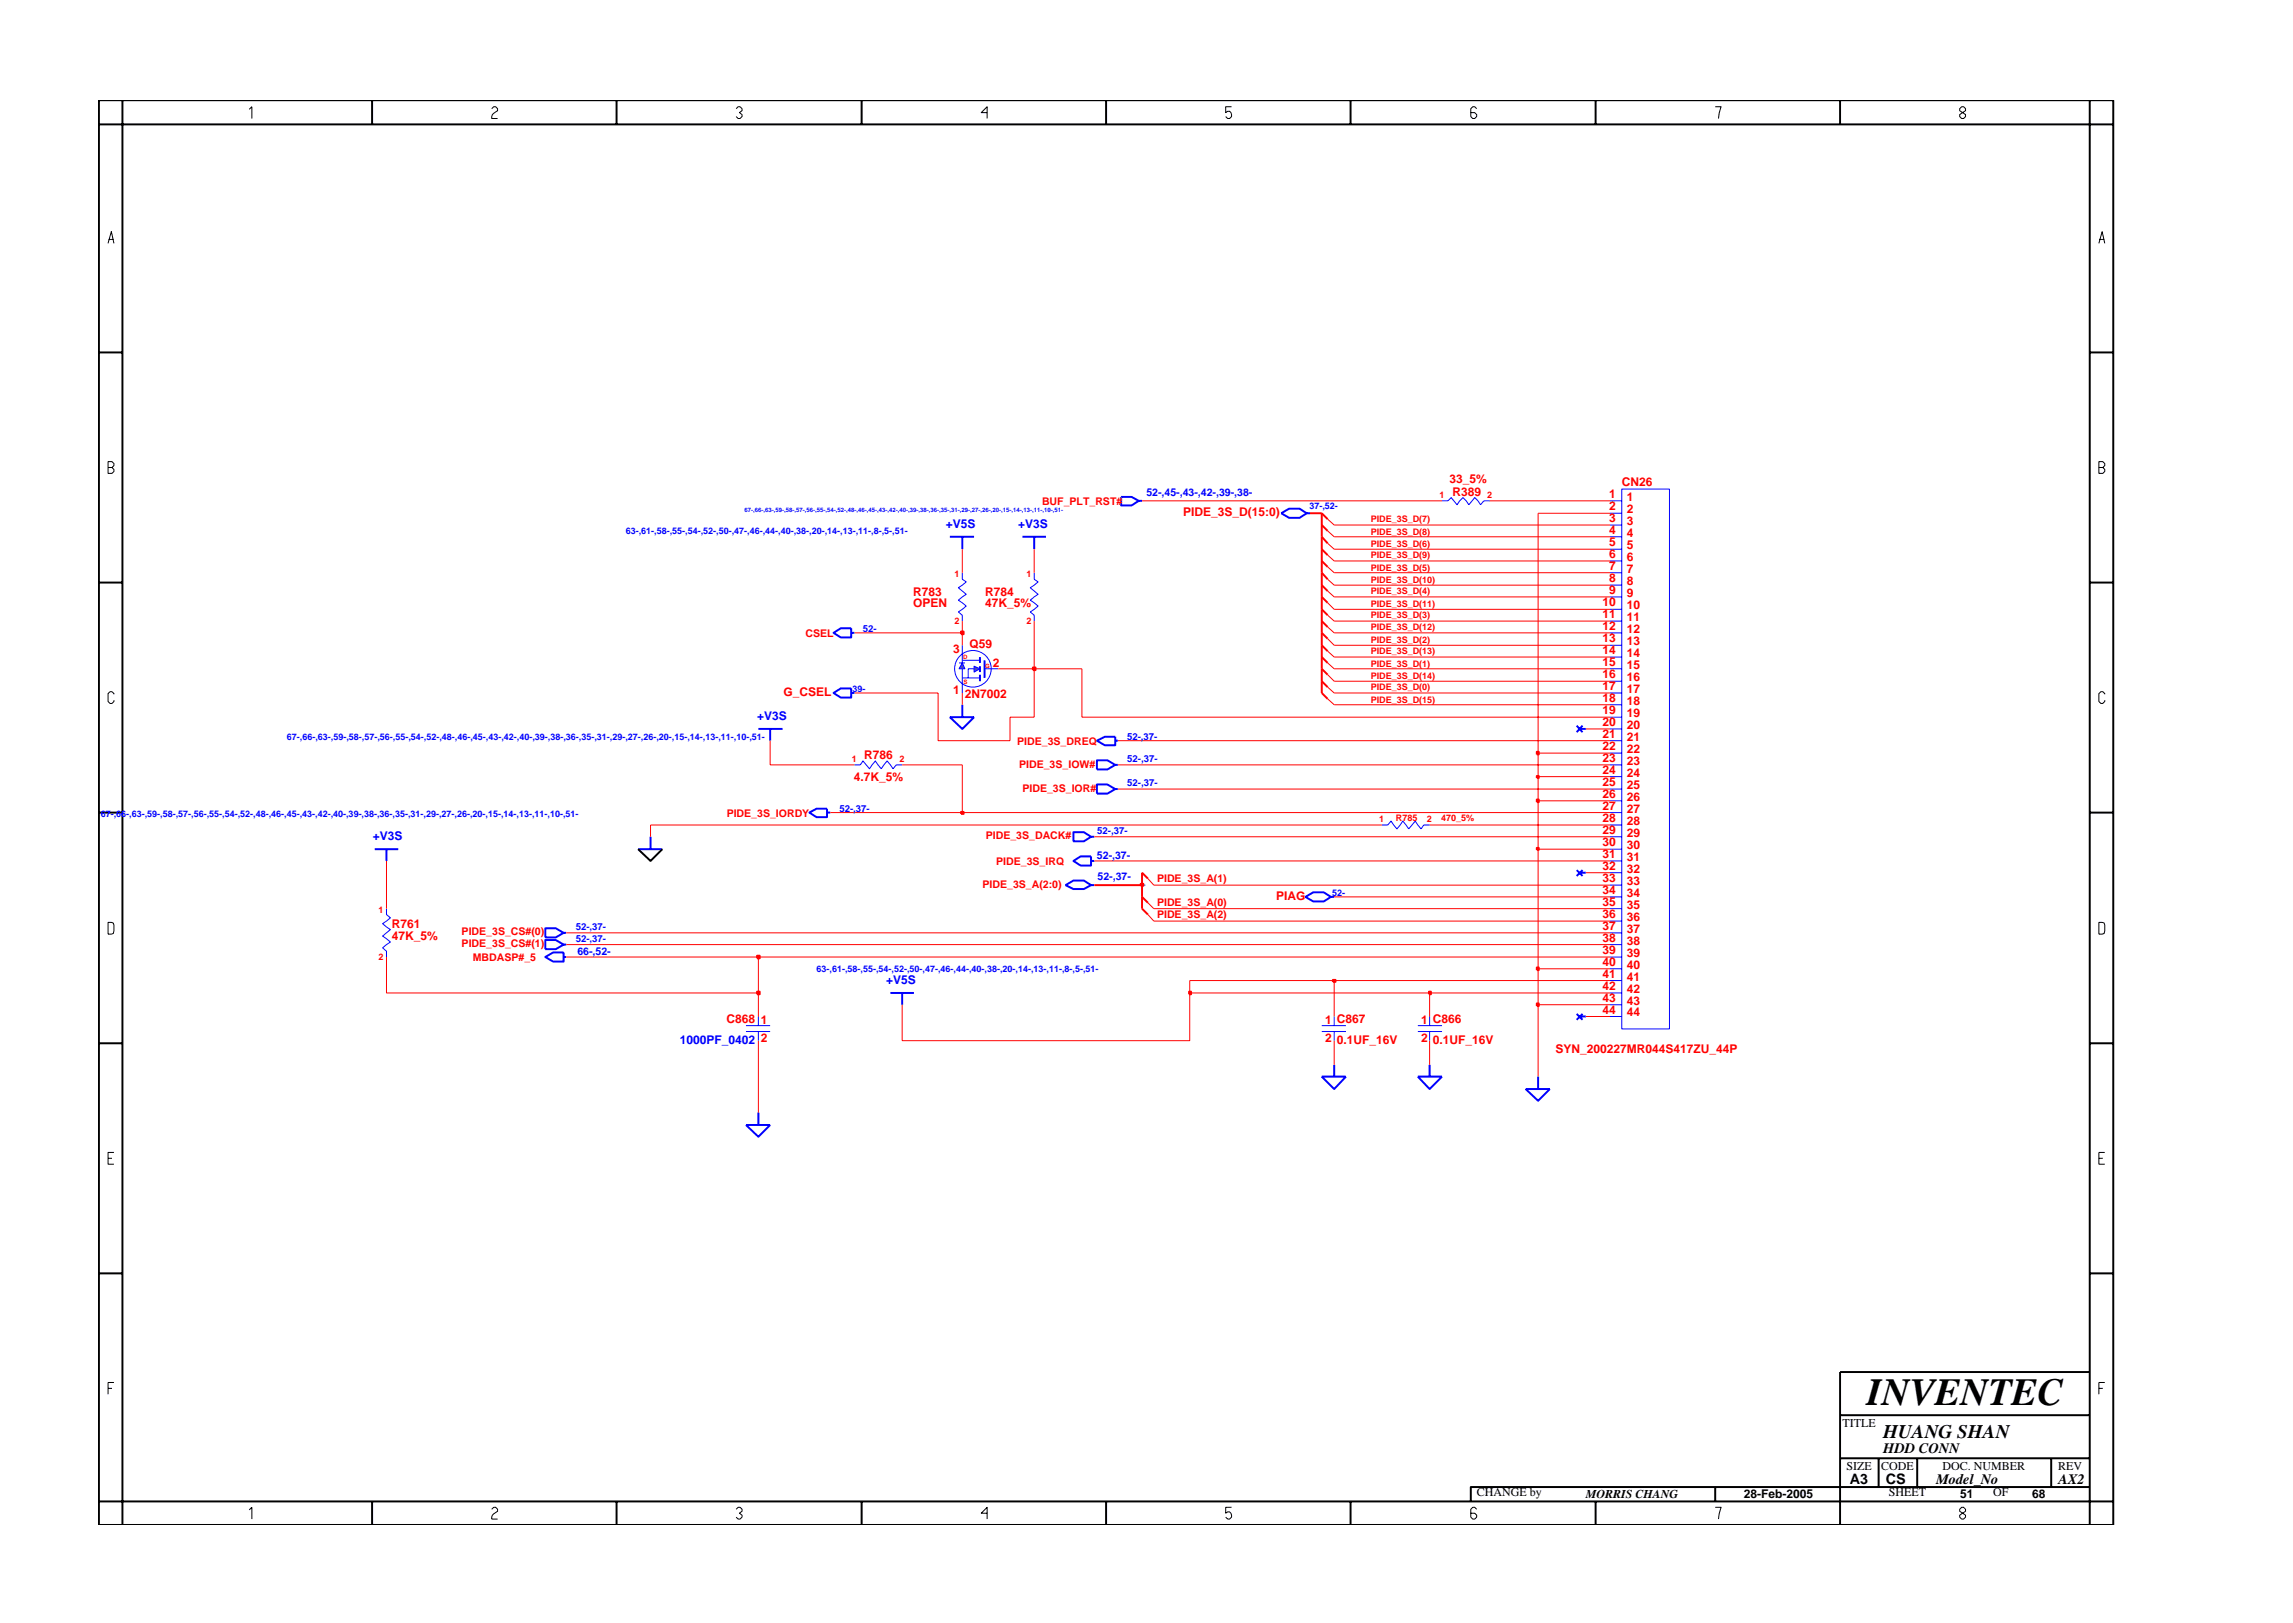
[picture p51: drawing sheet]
<svg xmlns="http://www.w3.org/2000/svg" width="297mm" height="210mm" viewBox="0 0 297 210" stroke-linecap="round" stroke-linejoin="round" font-family="sans-serif">
<defs><g id="words">
<text font-size="5" x="241.8" y="182">INVENTEC</text>
<text font-size="2.5" x="244" y="186.3">HUANG SHAN</text>
<g font-size="1.9">
<text x="244" y="188.2">HDD CONN</text>
<text x="239.6" y="192.2">A3</text>
<text x="244.3" y="192.3">CS</text>
<text x="250.8" y="192.2">Model_No</text>
<text x="266.6" y="192.2">AX2</text>
</g>
<g font-size="1.6" fill="#f00">
<text x="187.8" y="62.6">33_5%</text>
<text x="188.2" y="64.2">R389</text>
<text x="208.5" y="64.5">1</text>
<text x="210.1" y="62.9">CN26</text>
<text x="210.7" y="64.9">1</text>
<text x="153.3" y="66.8">PIDE_3S_D(15:0)</text>
<text x="208.5" y="70.7">5</text>
<text x="208.5" y="69.2">4</text>
<text x="208.5" y="67.7">3</text>
<text x="208.5" y="66">2</text>
<text x="210.7" y="71.1">5</text>
<text x="210.7" y="69.5">4</text>
<text x="210.7" y="68">3</text>
<text x="210.7" y="66.5">2</text>
<text x="118.3" y="77.2">R783</text>
<text x="127.6" y="77.2">R784</text>
<text x="208.5" y="72.3">6</text>
<text x="208.5" y="73.8">7</text>
<text x="208.5" y="75.4">8</text>
<text x="208.5" y="77">9</text>
<text x="210.7" y="72.7">6</text>
<text x="210.7" y="74.2">7</text>
<text x="210.7" y="75.8">8</text>
<text x="210.7" y="77.3">9</text>
<text x="118.3" y="78.7">OPEN</text>
<text x="125.6" y="83.9">Q59</text>
<text x="127.6" y="78.7">47K_5%</text>
<text x="207.6" y="78.5">10</text>
<text x="207.6" y="80.1">11</text>
<text x="207.6" y="81.6">12</text>
<text x="207.6" y="83.1">13</text>
<text x="210.7" y="78.9">10</text>
<text x="210.7" y="80.5">11</text>
<text x="210.7" y="82">12</text>
<text x="210.7" y="83.6">13</text>
<text x="123.5" y="84.6">3</text>
<text x="123.5" y="89.9">1</text>
<text x="128.6" y="86.5">2</text>
<text x="207.6" y="84.8">14</text>
<text x="207.6" y="86.3">15</text>
<text x="207.6" y="87.8">16</text>
<text x="207.6" y="89.4">17</text>
<text x="210.7" y="85.1">14</text>
<text x="210.7" y="86.6">15</text>
<text x="210.7" y="88.3">16</text>
<text x="210.7" y="89.8">17</text>
<text x="101.5" y="90.2">G_CSEL</text>
<text x="125" y="90.5">2N7002</text>
<text x="207.6" y="94.1">20</text>
<text x="207.6" y="95.6">21</text>
<text x="207.6" y="90.9">18</text>
<text x="207.6" y="92.5">19</text>
<text x="210.7" y="96">21</text>
<text x="210.7" y="91.3">18</text>
<text x="210.7" y="92.9">19</text>
<text x="210.7" y="94.4">20</text>
<text x="110.6" y="101.1">4.7K_5%</text>
<text x="112" y="98.3">R786</text>
<text x="207.6" y="97.1">22</text>
<text x="207.6" y="98.7">23</text>
<text x="207.6" y="100.3">24</text>
<text x="207.6" y="101.8">25</text>
<text x="210.7" y="97.6">22</text>
<text x="210.7" y="99.1">23</text>
<text x="210.7" y="100.6">24</text>
<text x="207.6" y="103.4">26</text>
<text x="207.6" y="104.9">27</text>
<text x="207.6" y="106.4">28</text>
<text x="210.7" y="102.2">25</text>
<text x="210.7" y="103.7">26</text>
<text x="210.7" y="105.3">27</text>
<text x="210.7" y="106.9">28</text>
<text x="207.6" y="109.6">30</text>
<text x="207.6" y="111.2">31</text>
<text x="207.6" y="112.7">32</text>
<text x="207.6" y="108">29</text>
<text x="210.7" y="110">30</text>
<text x="210.7" y="111.5">31</text>
<text x="210.7" y="113.1">32</text>
<text x="210.7" y="108.4">29</text>
<text x="165.3" y="116.6">PIAG</text>
<text x="207.6" y="117.4">35</text>
<text x="207.6" y="118.9">36</text>
<text x="207.6" y="114.2">33</text>
<text x="207.6" y="115.8">34</text>
<text x="210.7" y="119.3">36</text>
<text x="210.7" y="114.7">33</text>
<text x="210.7" y="116.2">34</text>
<text x="210.7" y="117.7">35</text>
<text x="50.7" y="120.3">R761</text>
<text x="50.7" y="121.8">47K_5%</text>
<text x="207.6" y="120.5">37</text>
<text x="207.6" y="122">38</text>
<text x="207.6" y="123.5">39</text>
<text x="207.6" y="125.1">40</text>
<text x="210.7" y="120.8">37</text>
<text x="210.7" y="122.4">38</text>
<text x="210.7" y="124">39</text>
<text x="210.7" y="125.5">40</text>
<text x="207.6" y="128.2">42</text>
<text x="207.6" y="129.8">43</text>
<text x="207.6" y="131.3">44</text>
<text x="207.6" y="126.7">41</text>
<text x="210.7" y="130.2">43</text>
<text x="210.7" y="131.7">44</text>
<text x="210.7" y="127">41</text>
<text x="210.7" y="128.6">42</text>
<text x="94.1" y="132.5">C868</text>
<text x="98.6" y="132.7">1</text>
<text x="98.6" y="135">2</text>
<text x="171.6" y="132.7">1 C867</text>
<text x="171.6" y="135">2</text>
<text x="173.2" y="135.2">0.1UF_16V</text>
<text x="184.1" y="132.7">1 C866</text>
<text x="184.1" y="135">2</text>
<text x="185.6" y="135.2">0.1UF_16V</text>
<text x="201.5" y="136.4">SYN_200227MR044S417ZU_44P</text>
</g>
<g font-size="1.6" fill="#00f">
<text x="122.5" y="68.4">+V5S</text>
<text x="131.9" y="68.4">+V3S</text>
<text x="98.1" y="93.2">+V3S</text>
<text x="48.3" y="108.8">+V3S</text>
<text x="114.8" y="127.4">+V5S</text>
<text x="88.1" y="135.2">1000PF_0402</text>
</g>
<g font-size="1.6">
<text x="238.7" y="184.8">TITLE</text>
<text x="239.2" y="190.4">SIZE</text>
<text x="243.7" y="190.4">CODE</text>
<text x="251.6" y="190.4">DOC. NUMBER</text>
<text x="266.6" y="190.4">REV</text>
<text x="191.3" y="193.9">CHANGE by</text>
<text x="205.4" y="194.1">MORRIS CHANG</text>
<text x="225.9" y="194.1">28-Feb-2005</text>
<text x="244.7" y="193.9">SHEET</text>
<text x="253.9" y="194.1">51</text>
<text x="258.2" y="193.9">OF</text>
<text x="263.3" y="194.1">68</text>
</g>
<g font-size="1.4" fill="#f00">
<text x="135" y="65.4">BUF_PLT_RST#</text>
<text x="104.3" y="82.5">CSEL</text>
<text x="131.8" y="96.5">PIDE_3S_DREQ</text>
<text x="132" y="99.4">PIDE_3S_IOW#</text>
<text x="94.1" y="105.8">PIDE_3S_IORDY</text>
<text x="132.4" y="102.6">PIDE_3S_IOR#</text>
<text x="127.7" y="108.7">PIDE_3S_DACK#</text>
<text x="129.1" y="112">PIDE_3S_IRQ</text>
<text x="127.3" y="115.1">PIDE_3S_A(2:0)</text>
<text x="149.9" y="118.9">PIDE_3S_A(2)</text>
<text x="149.9" y="114.2">PIDE_3S_A(1)</text>
<text x="149.9" y="117.4">PIDE_3S_A(0)</text>
<text x="59.8" y="121.2">PIDE_3S_CS#(0)</text>
<text x="59.8" y="122.7">PIDE_3S_CS#(1)</text>
<text x="61.3" y="124.5">MBDASP#_5</text>
</g>
<g font-size="1.4" fill="#00f">
<text x="148.5" y="64.2">52-,45-,43-,42-,39-,38-</text>
<text x="142.1" y="111.3">52-,37-</text>
<text x="142.2" y="114">52-,37-</text>
<text x="74.8" y="123.7">66-,52-</text>
</g>
<g font-size="1.2" fill="#00f">
<text x="169.6" y="66">37-,52-</text>
<text x="81.1" y="69.1">63-,61-,58-,55-,54-,52-,50-,47-,46-,44-,40-,38-,20-,14-,13-,11-,8-,5-,51-</text>
<text x="111.8" y="81.8">52-</text>
<text x="110.4" y="89.6">39-</text>
<text x="37.2" y="95.9">67-,66-,63-,59-,58-,57-,56-,55-,54-,52-,48-,46-,45-,43-,42-,40-,39-,38-,36-,35-,31-,29-,27-,26-,20-,15-,14-,13-,11-,10-,51-</text>
<text x="146" y="95.9">52-,37-</text>
<text x="146" y="101.8">52-,37-</text>
<text x="146" y="98.7">52-,37-</text>
<text x="13" y="105.8">67-,66-,63-,59-,58-,57-,56-,55-,54-,52-,48-,46-,45-,43-,42-,40-,39-,38-,36-,35-,31-,29-,27-,26-,20-,15-,14-,13-,11-,10-,51-</text>
<text x="108.7" y="105.2">52-,37-</text>
<text x="142.1" y="108">52-,37-</text>
<text x="172.6" y="116">52-</text>
<text x="74.6" y="122">52-,37-</text>
<text x="74.6" y="120.4">52-,37-</text>
<text x="105.8" y="125.9">63-,61-,58-,55-,54-,52-,50-,47-,46-,44-,40-,38-,20-,14-,13-,11-,8-,5-,51-</text>
</g>
<g font-size="1.2" fill="#f00">
<text x="186.5" y="64.5">1</text>
<text x="192.6" y="64.5">2</text>
<text x="177.6" y="69.3">PIDE_3S_D(8)</text>
<text x="177.6" y="67.7">PIDE_3S_D(7)</text>
<text x="177.6" y="70.8">PIDE_3S_D(6)</text>
<text x="123.6" y="74.8">1</text>
<text x="133" y="74.8">1</text>
<text x="177.6" y="75.5">PIDE_3S_D(10)</text>
<text x="177.6" y="72.3">PIDE_3S_D(9)</text>
<text x="177.6" y="73.9">PIDE_3S_D(5)</text>
<text x="177.6" y="77">PIDE_3S_D(4)</text>
<text x="123.6" y="80.8">2</text>
<text x="133" y="80.8">2</text>
<text x="177.6" y="80.1">PIDE_3S_D(3)</text>
<text x="177.6" y="83.3">PIDE_3S_D(2)</text>
<text x="177.6" y="78.6">PIDE_3S_D(11)</text>
<text x="177.6" y="81.6">PIDE_3S_D(12)</text>
<text x="177.6" y="86.4">PIDE_3S_D(1)</text>
<text x="177.6" y="89.4">PIDE_3S_D(0)</text>
<text x="177.6" y="87.9">PIDE_3S_D(14)</text>
<text x="177.6" y="84.8">PIDE_3S_D(13)</text>
<text x="177.6" y="91">PIDE_3S_D(15)</text>
<text x="110.3" y="98.7">1</text>
<text x="116.5" y="98.7">2</text>
<text x="178.7" y="106.5">1</text>
<text x="180.8" y="106.4">R785</text>
<text x="184.9" y="106.5">2</text>
<text x="186.7" y="106.4">470_5%</text>
<text x="49.1" y="118.3">1</text>
<text x="49.1" y="124.3">2</text>
</g>
<text font-size=".8" fill="#00f" x="96.5" y="66.3">67-,66-,63-,59-,58-,57-,56-,55-,54-,52-,48-,46-,45-,43-,42-,40-,39-,38-,36-,35-,31-,29-,27-,26-,20-,15-,14-,13-,11-,10-,51-</text>
<g font-size=".8" fill="#f00">
<text x="124.8" y="85.3">D</text>
<text x="124.8" y="88.5">S</text>
<text x="127.6" y="86.5">G</text>
</g>
</g></defs>
<path d="M166 66.5l1-.6h1.3l1 .6-1 .6h-1.3zM169.3 66.5h.4M127.5 85.5v2.3M82.7 110h3.1M84.3 108.4v1.6M204.2 131.3l.8 .8M204.7 131.7h.7M205 131.3l-.8 .8" fill="none" stroke="#00f" stroke-width=".25"/>
<path d="M82.7 110l1.6 1.5 1.5-1.5" fill="none" stroke="#000" stroke-width=".25"/>
<g fill="none" stroke="#00f" stroke-width=".13">
<path d="M208.6 66.5h1.5M208.6 64.9h1.5M208.6 69.5h1.5M208.6 68h1.5M208.6 72.7h1.5M208.6 71.1h1.5M208.6 75.8h1.5M208.6 74.2h1.5M208.6 78.9h1.5M208.6 77.3h1.5M210.1 63.4h6.2v69.9h-6.2zM127.5 86.6h1.8"/>
<path d="M208.6 82h1.5M208.6 80.5h1.5M208.6 85.1h1.5M208.6 83.6h1.5M208.6 88.3h1.5M208.6 86.6h1.5M208.6 91.3h1.5M208.6 89.8h1.5M208.6 94.4h1.5M208.6 92.9h1.5M208.6 97.6h1.5M208.6 96h1.5"/>
<path d="M208.6 99.1h1.5M208.6 100.6h1.5M208.6 103.7h1.5M208.6 102.2h1.5M208.6 106.9h1.5M208.6 105.3h1.5M208.6 110h1.5M208.6 108.4h1.5M208.6 113.1h1.5M208.6 111.5h1.5M208.6 116.2h1.5M208.6 114.7h1.5"/>
<path d="M208.6 119.3h1.5M208.6 117.7h1.5M96.6 132.9h3.2M96.6 133.6h3.2M98.2 131.7v1.2M98.2 133.6v1.2M171.2 132.9h3.2M171.2 133.6h3.2M172.8 131.7v1.2M172.8 133.6v1.2M208.6 122.4h1.5M208.6 120.8h1.5"/>
<path d="M208.6 125.5h1.5M208.6 124h1.5M208.6 127h1.5M208.6 128.6h1.5M208.6 130.2h1.5M208.6 131.7h1.5"/>
</g>
<path d="M172 67.3l.8 .7M172 75l.8 .8M172 84.4l.8 .7M172 82.7l.8 .9" fill="none" stroke="#f00" stroke-width=".13"/>
<path d="M171.2 66.5l.8 .8M171.2 74.2l.8 .8M171.2 83.6l.8 .8M171.2 82l.8 .7" fill="none" stroke="#f00" stroke-width=".25"/>
<path d="M124.7 85.9l.3 .7h-.8z" fill="#3c3cc8"/>
<path d="M124.2 85.9h.8M124.7 85.9l.3 .7h-.8z" fill="none" stroke="#00f" stroke-width=".13"/>
<path d="M126.2 86.3l.7 .3-.7 .5z" fill="#3c3cc8"/>
<g fill="none" stroke="#00f" stroke-width=".13">
<path d="M124.7 74.2v.8l.5 .4-1.1 .7 1.1 .9-1.1 .8 1.1 .7-1.1 .8 .6 .4v.8M134 74.2v.8l.5 .4-1 .7 1 .9-1 .8 1 .7-1 .8 .5 .4v.8M186.8 64.9h.8l.4-.4 .8 .9 .7-.9 .8 .9 .7-.9 .8 .9 .4-.5h.8M110.7 99.1h.7l.4-.5 .8 1 .8-1 .8 1 .7-1 .8 1 .4-.5h.8M124.7 87.8h2.2M124.7 85.5h2.2M124.7 83.6v2.3M124.7 86.6v3.2M126.2 86.3l.7 .3-.7 .5zM126.2 86.6h-.8v1.2M50.1 117.7v.8l.5 .4-1 .8 1 .7-1 .9 1 .7-1 .8 .5 .4v.8M147.9 114.7h.5"/>
<path d="M179 106.9h.8l.4-.5 .8 1 .7-1 .8 1 .8-1 .8 1 .3-.5h.8M183.7 132.9h3.1M183.7 133.6h3.1M185.2 131.7v1.2M185.2 133.6v1.2"/>
<circle cx="126" cy="86.6" r="2.37"/>
</g>
<g fill="none" stroke="#00f" stroke-width=".25">
<path d="M123 69.5h3.2M124.7 69.5v1.6M132.4 69.5h3.1M134 69.5v1.6M145.2 64.4h1.4l.9 .5-.9 .6h-1.4zM147.5 64.9h.4M98.2 94.4h3.2M99.8 94.4v1.6M108 89.8l.9-.6h1.4v1.2h-1.4zM108 82l.9-.6h1.4v1.2h-1.4zM110.3 89.8h.4M110.3 82h.4"/>
<path d="M123 92.9h3.2l-1.5 1.5zM124.7 91.3v1.6M126.9 85.1v.8M126.9 86.3v.8M126.9 87.4v.9M142.1 96l1-.6h1.4v1.1h-1.4zM142.1 98.5h1.4l1 .6-1 .6h-1.4zM144.5 96h.3M144.5 99.1h.3M204.2 94l.8 .9M204.7 94.4h.7M205 94l-.8 .9"/>
<path d="M48.5 110h3.1M50.1 110v1.5M104.8 105.3l1-.5h1.3v1.1h-1.3zM107.1 105.3h.5M138 114.7l1.1-.6h1.3l.9 .6-.9 .5h-1.3zM139.1 111.5l.9-.6h1.3v1.2h-1.3zM139.1 107.8h1.3l.9 .6-.9 .6h-1.3zM141.3 114.7h.5M141.3 111.5h.5M141.3 108.4h.5M142.1 101.6h1.4l1 .6-1 .6h-1.4zM144.5 102.2h.3"/>
<path d="M169.1 116.2l1-.6h1.4l.9 .6-.9 .6h-1.4zM172.4 116.2h.4M204.2 112.7l.8 .8M204.7 113.1h.7M205 112.7l-.8 .8M70.6 121.8h1.4l1 .6-1 .6h-1.4zM70.6 124l1.1-.6h1.3v1.2h-1.3zM70.6 120.3h1.4l1 .5-1 .6h-1.4zM73 122.4h.3M73 124h.3M73 120.8h.3M115.3 128.6h3.1"/>
<path d="M116.9 128.6v1.6M171.2 139.5h3.2l-1.6 1.6zM172.8 138v1.5M183.7 139.5h3.1l-1.6 1.6zM185.2 138v1.5M199.2 139.5v1.6M96.6 145.7h3.2l-1.6 1.6zM98.2 144.1v1.6M197.6 141.1h3.2l-1.6 1.5z"/>
</g>
<g fill="none" stroke="#f00" stroke-width=".13">
<path d="M172 68.8l.8 .7M172 79.7l.8 .8M172 70.4l.8 .7M172 78.1l.8 .8M172 73.4l.8 .8M172 76.6l.8 .7M172 71.9l.8 .8M172 87.4l.8 .9M172 89l.8 .8M172 85.9l.8 .7M172 90.5l.8 .8M172 81.2l.8 .8"/>
<path d="M148.7 118.5l.8 .8M148.7 117l.8 .7M148.7 113.8l.8 .9M98.2 128.6v3.1M98.2 134.8v9.3M154.1 128.6v6.2h-37.2v-4.6M172.8 127v4.7M172.8 134.8v3.2M185.2 128.6v3.1M185.2 134.8v3.2M199.2 130.2v9.3M205.4 131.7h3.2"/>
</g>
<g fill="none" stroke="#f00" stroke-width=".25">
<path d="M171.2 68l.8 .8M171.2 78.9l.8 .8M171.2 69.5l.8 .9M171.2 77.3l.8 .8M171.2 72.7l.8 .7M171.2 75.8l.8 .8M171.2 71.1l.8 .8M171.2 86.6l.8 .8M171.2 88.3l.8 .7M171.2 85.1l.8 .8M171.2 89.8l.8 .7M171.2 80.5l.8 .7"/>
<path d="M147.9 117.7l.8 .8M147.9 116.2l.8 .8M147.9 113.1l.8 .7"/>
</g>
<path d="M199.1 130h.2v.3h-.2z" fill="#8e2323"/>
<path d="M199.1 130h.2v.3h-.2z" fill="none" stroke="#f00" stroke-width=".25"/>
<path d="M50.1 124v4.6h48.1M199.2 125.5v4.7h9.4" fill="none" stroke="#f00" stroke-width=".13"/>
<path d="M98.1 128.5h.3v.3h-.3z" fill="#8e2323"/>
<path d="M98.1 128.5h.3v.3h-.3z" fill="none" stroke="#f00" stroke-width=".25"/>
<path d="M98.2 124v4.6" fill="none" stroke="#f00" stroke-width=".13"/>
<path d="M154 128.5h.3v.3h-.3z" fill="#8e2323"/>
<path d="M154 128.5h.3v.3h-.3z" fill="none" stroke="#f00" stroke-width=".25"/>
<path d="M154.1 127v1.6h31.1" fill="none" stroke="#f00" stroke-width=".13"/>
<path d="M185.1 128.5h.3v.3h-.3z" fill="#8e2323"/>
<path d="M185.1 128.5h.3v.3h-.3z" fill="none" stroke="#f00" stroke-width=".25"/>
<path d="M154.1 127h18.7M185.2 128.6h23.4" fill="none" stroke="#f00" stroke-width=".13"/>
<path d="M172.7 126.9h.3v.3h-.3z" fill="#8e2323"/>
<path d="M172.7 126.9h.3v.3h-.3z" fill="none" stroke="#f00" stroke-width=".25"/>
<path d="M172.8 127h35.8" fill="none" stroke="#f00" stroke-width=".13"/>
<path d="M199.1 125.3h.2v.4h-.2z" fill="#8e2323"/>
<path d="M199.1 125.3h.2v.4h-.2z" fill="none" stroke="#f00" stroke-width=".25"/>
<path d="M199.2 110v15.5h9.4M73.3 124h24.9" fill="none" stroke="#f00" stroke-width=".13"/>
<path d="M98.1 123.8h.3v.3h-.3z" fill="#8e2323"/>
<path d="M141.8 114.7h6.1v3M98.1 123.8h.3v.3h-.3z" fill="none" stroke="#f00" stroke-width=".25"/>
<path d="M50.1 111.5v6.2M149.5 119.3h59.1M149.5 117.7h59.1M172.8 116.2h35.8M73.3 122.4h135.3M73.3 120.8h135.3M98.2 124h110.4" fill="none" stroke="#f00" stroke-width=".13"/>
<path d="M147.8 114.5h.3v.3h-.3z" fill="#8e2323"/>
<path d="M147.8 114.5h.3v.3h-.3zM147.9 113.1v1.6" fill="none" stroke="#f00" stroke-width=".25"/>
<path d="M141.8 111.5h66.8M149.5 114.7h59.1M205.4 113.1h3.2" fill="none" stroke="#f00" stroke-width=".13"/>
<path d="M199.1 109.8h.2v.3h-.2z" fill="#8e2323"/>
<path d="M199.1 109.8h.2v.3h-.2z" fill="none" stroke="#f00" stroke-width=".25"/>
<path d="M107.6 105.3h17.1M141.8 108.4h66.8M179 106.9h-94.7v1.5M185.2 106.9h23.4M199.2 103.7v6.3h9.4" fill="none" stroke="#f00" stroke-width=".13"/>
<path d="M124.5 105.2h.3v.2h-.3z" fill="#8e2323"/>
<path d="M124.5 105.2h.3v.2h-.3z" fill="none" stroke="#f00" stroke-width=".25"/>
<path d="M124.7 99.1v6.2h83.9" fill="none" stroke="#f00" stroke-width=".13"/>
<path d="M199.1 103.6h.2v.3h-.2z" fill="#8e2323"/>
<path d="M199.1 103.6h.2v.3h-.2z" fill="none" stroke="#f00" stroke-width=".25"/>
<path d="M144.8 102.2h63.8M199.2 100.6v3.1h9.4" fill="none" stroke="#f00" stroke-width=".13"/>
<path d="M199.1 100.5h.2v.3h-.2z" fill="#8e2323"/>
<path d="M199.1 100.5h.2v.3h-.2z" fill="none" stroke="#f00" stroke-width=".25"/>
<path d="M99.8 96v3.1h10.9M116.9 99.1h7.8M144.8 99.1h63.8M199.2 97.6v3h9.4" fill="none" stroke="#f00" stroke-width=".13"/>
<path d="M199.1 97.4h.2v.3h-.2z" fill="#8e2323"/>
<path d="M171.2 86.6v3.2M199.1 97.4h.2v.3h-.2z" fill="none" stroke="#f00" stroke-width=".25"/>
<path d="M199.2 66.5v31.1h9.4M124.7 89.8v1.5M129.3 86.6h4.7v6.3h-3.2v3.1h-9.3v-6.2h-10.8M140.2 86.6v6.3h68.4M144.8 96h63.8M172.8 91.3h35.8M172.8 89.8h35.8M172.8 88.3h35.8M205.4 94.4h3.2" fill="none" stroke="#f00" stroke-width=".13"/>
<path d="M133.8 86.5h.3v.3h-.3z" fill="#8e2323"/>
<path d="M133.8 86.5h.3v.3h-.3zM171.2 82v4.6" fill="none" stroke="#f00" stroke-width=".25"/>
<path d="M110.7 82h14v1.6M134 80.5v6.1h6.2M172.8 86.6h35.8M172.8 85.1h35.8M172.8 83.6h35.8" fill="none" stroke="#f00" stroke-width=".13"/>
<path d="M124.5 81.8h.3v.4h-.3z" fill="#8e2323"/>
<path d="M169.7 66.5h1.5v15.5M124.5 81.8h.3v.4h-.3z" fill="none" stroke="#f00" stroke-width=".25"/>
<g fill="none" stroke="#f00" stroke-width=".13">
<path d="M124.7 71.1v3.1M134 71.1v3.1M147.9 64.9h38.9M172.8 78.9h35.8M172.8 77.3h35.8M172.8 75.8h35.8M172.8 74.2h35.8M172.8 72.7h35.8M172.8 71.1h35.8M172.8 69.5h35.8M172.8 68h35.8M193 64.9h15.6"/>
<path d="M199.2 66.5h9.4M124.7 80.5v1.5M172.8 82h35.8M172.8 80.5h35.8"/>
</g>
<g fill="none" stroke="#000" stroke-width=".25">
<path d="M12.8 13h261v184.6h-261zM12.8 16.1h261M15.9 13v184.6M48.2 13v3.1M79.9 13v3.1M111.6 13v3.1M143.3 13v3.1M174.9 13v3.1M206.7 13v3.1M238.4 13v3.1M270.7 13v184.6M12.8 45.7h3.1"/>
<path d="M270.7 45.7h3.1M12.8 75.5h3.1M270.7 75.5h3.1M12.8 105.3h3.1M270.7 105.3h3.1M12.8 135.2h3.1M270.7 135.2h3.1M12.8 165h3.1M270.7 165h3.1M270.7 177.7h-32.3v19.9M12.8 194.5h261M48.2 194.5v3.1"/>
<path d="M79.9 194.5v3.1M111.6 194.5v3.1M143.3 194.5v3.1M174.9 194.5v3.1M206.7 194.5v3.1M222.2 192.6v1.9M238.4 183.3h32.3M238.4 188.9h32.3M243.4 188.9v3.7M248.4 188.9v3.7M265.7 188.9v3.7M270.7 192.6h-80.2v1.9"/>
</g>
<g fill="none" stroke="#000" stroke-width=".13">
<path d="M32.3 14.2l.3-.4v1.6M63.7 14.1l.3-.3h.2l.3 .3v.2l-.5 .4-.3 .4v.3h.8M95.4 14.1l.2-.3h.3l.2 .3v.2l-.3 .3 .3 .2v.3l-.2 .3h-.3l-.2-.3M127.9 14.6h-.8l.8-.8v1.6M159.5 13.8h-.7v.8l.2-.2a.5 .5 0 0 1 .5 .7l-.2 .3h-.3l-.2-.3M191.3 14.1l-.3-.3h-.2l-.3 .3v1l.3 .3h.2l.3-.3v-.3l-.3-.2h-.5M222.2 13.8h.8l-.4 1.6M253.9 14.1l.2-.3h.3l.2 .3v.2l-.7 .5v.3l.2 .3h.3l.2-.3v-.3l-.7-.5zM14 31.5l.4-1.5 .4 1.5M14.1 31h.6M271.9 31.5l.4-1.5 .4 1.5M272 31h.6"/>
<path d="M14 59.8h.5l.3 .3v.2l-.3 .3 .3 .2v.3l-.3 .2h-.5zM14 60.6h.5M271.9 60.6h.5l.3-.3v-.2l-.3-.3h-.5v1.5h.5l.3-.2v-.3l-.3-.2M14.8 89.9l-.3-.3h-.2l-.3 .3v1l.3 .2h.2l.3-.2v-.2M272.7 89.9l-.3-.3h-.3l-.2 .3v1l.2 .2h.3l.3-.2v-.2M14 119.5l.7 .1 .1 .2-.1 1.1-.7 .1zM271.9 119.5l.7 .1 .1 .2-.1 1.1-.7 .1zM14 150.1h.5M14.8 149.3h-.8v1.5h.8M271.9 150.1h.5M272.7 149.3h-.8v1.5h.8M14 179.9h.5"/>
<path d="M14.8 179.1h-.8v1.5M271.9 179.9h.5M272.7 179.1h-.8v1.5M32.3 195.6l.3-.3v1.5M63.7 195.5l.3-.2h.2l.3 .2v.3l-.7 .5-.1 .2v.3h.8M95.4 195.5l.2-.2h.3l.2 .2v.3l-.3 .2 .3 .3v.2l-.2 .3h-.3l-.2-.3M127.9 196h-.8l.8-.7v1.5M159.5 195.3h-.7v.7l.2-.1a.5 .5 0 0 1 .5 .6l-.2 .3h-.3l-.2-.3M191.3 195.5l-.3-.2h-.2l-.3 .2v1l.3 .3h.2l.3-.3v-.2l-.3-.3h-.5M222.2 195.3h.8l-.4 1.5M254.1 195.3l-.2 .2v.3l.7 .5v.2l-.2 .3h-.3l-.2-.3v-.2l.7-.5v-.3l-.2-.2z"/>
</g>
<use href="#words"/>
</svg>
